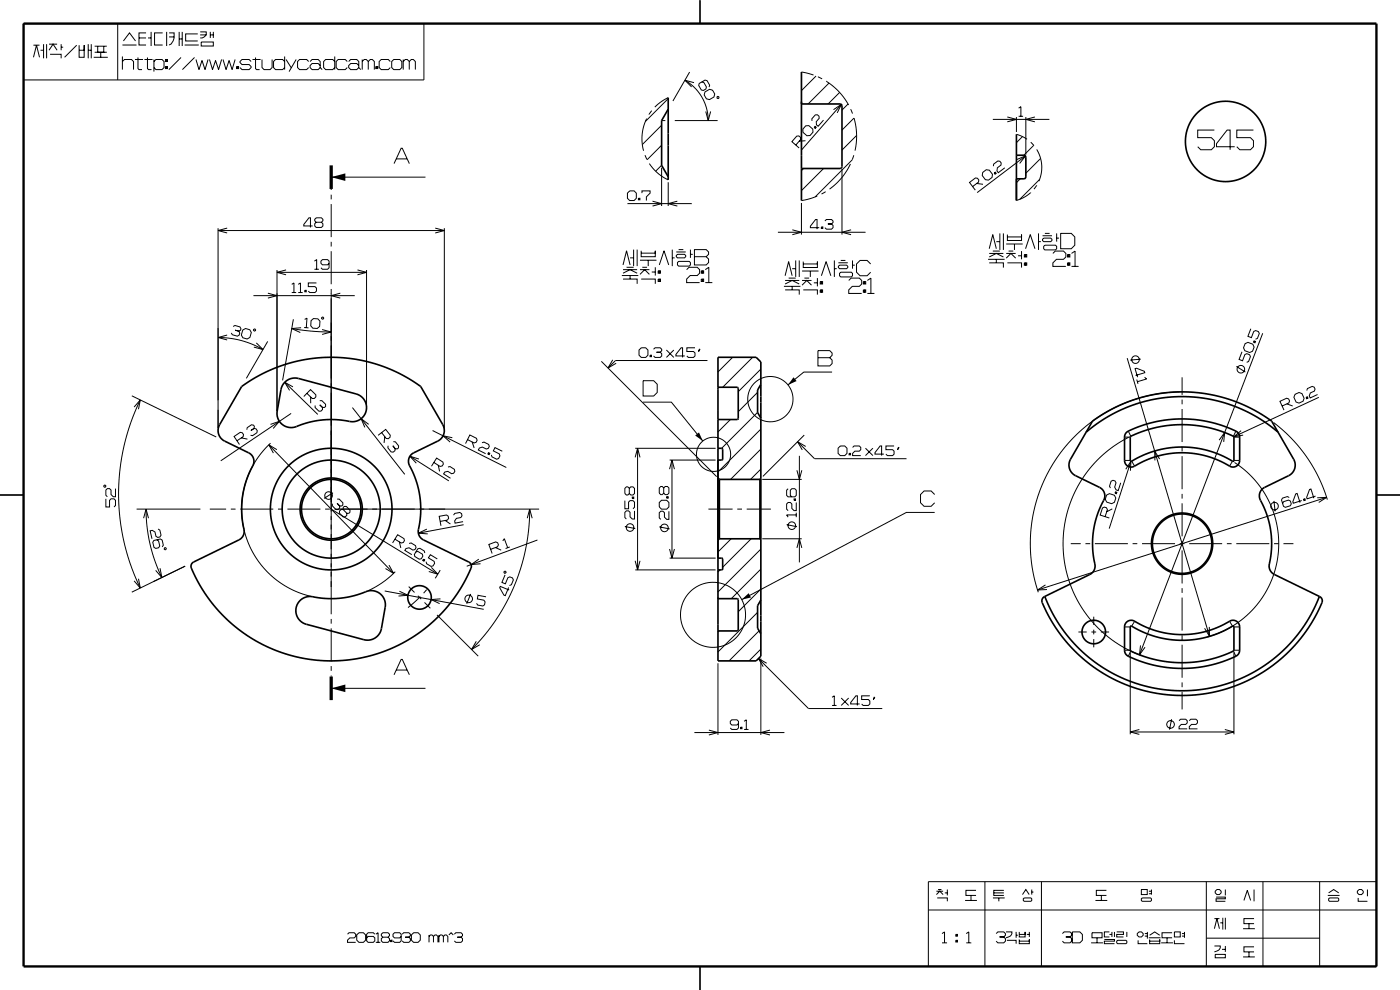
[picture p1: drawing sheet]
<svg xmlns="http://www.w3.org/2000/svg" width="297mm" height="210mm" viewBox="0 0 297 210" stroke-linecap="round" stroke-linejoin="round" font-family="sans-serif">
<g fill="none" stroke="#000" stroke-width=".21">
<path d="M5 5h84.9v12h-84.9zM7.1 12.2l.6-2.6 .7 2.6M7.1 9.6h1.3M8.6 10.7h.6M9.2 9.4v3M9.9 9.4v3M10.4 10.7l.9-1.3 .8 1.3M10.4 9.4h1.7M10.6 11.5h2.4v.9M13 9.4v1.3M13 10h.4M16.3 9.6l-2.6 2.6"/>
<path d="M16.8 9.6v2.6h1.1v-2.6v1.1h-1.1M18.7 10.7h.7M18.7 9.4v3M19.4 9.4v3M19.9 12.2h3M20.1 9.8h2.6M20.1 11.1h2.6M20.7 9.8v1.3h1.3v-1.3M21.4 11.1v1.1M25 5v12M26 13l.4-.4h1.5l.4 .4v1.8M26 9.5h3"/>
<path d="M26 12v2.8M26.2 8.7l1.3-1.7 1.3 1.7M28.6 12.6h1.7M29.3 12.2v2.3l.2 .3h.6M29.5 8.1h1.5M30.6 12.6h1.8M31 7h-1.5v2.5h1.5M31.3 12.2v2.3l.2 .3h.6M31.4 8.1h.7M32.1 6.8v3M32.7 13l.4-.4h1.3l.4 .4v1.3l-.4 .5h-1.3l-.4-.5M32.7 12.6v2.6"/>
<path d="M34.5 7h-1.7v2.5h1.7M35.1 14.1h.4v.4h-.4zM35.1 12.6h.4v.4h-.4zM35.3 12.6v.4M35.3 14.1v.4M35.4 6.8v3M35.9 7h1a2.26 2.26 0 0 1-1 2.5M35.9 7.8h1M38 6.8v3M38 8.3h.7M38.4 12.2l-2.6 2.6M38.7 6.8v3"/>
<path d="M39.2 9.5h3M41.3 12.2l-2.6 2.6M41.6 12.6l.6 2.2 .7-2 .6 2 .6-2.2M42 7.2h-2.6v1.5h2.6M42.5 6.8h1.3a1.12 1.12 0 0 1-1.3 1.3M42.5 7.4h1.3M42.7 8.9h2.6v.9h-2.6zM44.4 12.6l.7 2.2 .6-2 .7 2 .6-2.2M44.6 6.8v1.3M44.6 7.4h.7M45.3 6.8v1.3M47.3 12.6l.7 2.2 .6-2 .6 2 .7-2.2"/>
<path d="M50.2 14.1h.4v.4h-.4zM50.4 14.1v.4M53.3 13l-.5-.4h-1.5l-.4 .4v.3l.4 .4h1.5l.5 .4v.2l-.5 .5h-1.5l-.4-.5M53.6 12.6h1.7M54.2 12.2v2.3l.2 .3h.7M55.6 12.6v1.7l.4 .5h1.3l.4-.5v-1.7M60.4 13l-.4-.4h-1.5l-.5 .4v1.3l.5 .5h1.5l.4-.5M60.4 12v2.8M60.7 12.6l1.1 1.7M62.8 12.6l-1.5 2.6M65.5 13l-.4-.4h-1.5l-.5 .4v1.3l.5 .5h1.5l.4-.5M65.8 13l.4-.4h1.3l.4 .4v1.3l.5 .5"/>
<path d="M67.9 13.9l-.4-.4h-1.3l-.4 .4v.4l.4 .5h1.3l.4-.5M71 13l-.4-.4h-1.5l-.4 .4v1.3l.4 .5h1.5l.4-.5M71 12v2.8M73.7 13l-.5-.4h-1.5l-.4 .4v1.3l.4 .5h1.5l.5-.5M74 13l.4-.4h1.3l.4 .4v1.3l.4 .5M76.1 13.9l-.4-.4h-1.3l-.4 .4v.4l.4 .5h1.3l.4-.5M76.8 13l.5-.4h.4l.4 .4v1.8M76.8 12.6v2.2M78.1 13l.5-.4h.4l.4 .4v1.8M79.7 14.1h.4v.4h-.4zM79.9 14.1v.4M82.8 13l-.4-.4h-1.5l-.5 .4v1.3l.5 .5h1.5l.4-.5"/>
<path d="M83.5 12.6h1.3l.4 .4v1.3l-.4 .5h-1.3l-.4-.5v-1.3zM85.5 13l.5-.4h.4l.4 .4v1.8M85.5 12.6v2.2M86.8 13l.5-.4h.4l.4 .4v1.8M145.3 17a9.9 9.9 0 0 1 4.9 8.6M146.3 15.3l-3.5 6.1M147.2 17.5l-1.9-.5 1.4 1.4M148.9 17.4l.4 .1 .6 1-.2 .4-.5 .3-.4-.1-.6-1 .1-.4 1.3-.7 .4 .1 .5 1-.1 .4M149.6 19.5l.9-.6 .7 .2 .4 .8-.1 .7-1 .5-.6-.1-.5-.9zM170 15.3l2.6 .6M173.1 16.1l-3.1 3.1M173.5 16.3l.9 .4"/>
<path d="M175.3 17.2l1.4 1.1 1.3 1.1 1.1 1.4 .9 1.5M175.9 17.6l-4.5 4.5M178.1 19.6l-2.4 2.5M70.3 37.6h20M83.6 34.7l1.5-3.2h.2l1.5 3.2M84.1 33.7h2.2M136.8 32.9l.5 .9M137.2 25.2a9.6 9.6 0 0 0-.7 6.8M137.8 34.7a9.6 9.6 0 0 0 4 3.5M138.3 23.5l-.6 .8M140.4 35.1l-1.3 1.2M140.4 30.8l-3.1 3.1"/>
<path d="M140.4 26.6l-4.1 4.1M140.4 25.6h.7M140.4 35.6v8.1M141.8 20.7l-1.6 .9-1.3 1.1M141.8 37.9l-.2 .2M141.8 20.9l-4.9 4.9M141.8 38.7v5M143.1 25.6h9.1M149.7 23.6l.5 2 .6-2M152.1 20.5h.4v.3l-.3 .1zM168.8 30.8l1.1-1.2-.1-.5-.3-.3-.5 .1-1 1.1 1.5 1.4M170.5 35.7l-.5 .5"/>
<path d="M170.9 29.9h-1.4M170.9 26.7l.7-.1 .8 .8 .1 .6-.7 .7-.6 .1-.8-.7-.1-.7zM172.8 26.9l.3 .2M172.9 26.8l.3 .2-.3 .2-.2-.2zM174.7 25.5l-1.1 1.3-.4-.3v-.7l.6-.7v-.4l-.4-.4-.4 .1-.8 .8 .1 .4M174.7 35.7l-4.7 4.7M176.8 23.3l1.7-1.1-.9 1.7M178.5 22.2l-8.5 9.6M178.6 27.6l2.6-2.6 .3 1.5 .2 2v1.7l-.3 1.8M178.6 35.8v14M179.9 22.1l-1.3 1.3M180.4 34.8l-.8 1.5-1.1 1.4-1.2 1.3-1.3 1.1"/>
<path d="M180.5 23.2l.4 .9M181.1 32.9l-.3 1-7.9 7.9M181.7 28.7l-3.1 3.1M206.3 39.6l1.3-1v-.4l-.2-.4h-.5l-1.2 .9 1.2 1.6M207.2 38.9l1.3 .2M208.5 36.6l.7-.6 .7 .1 .6 .9v.6l-.8 .6-.7-.1-.6-.9zM210.6 25.3h12M210.7 35.3l.1-.5 .9-.7 .4 .1 .3 .4-.1 .4-.7 .6-.1 .7 .3 .3 1.4-1M210.9 36.7l.2-.2 .2 .3-.2 .2zM211 36.6l.2 .3M213.7 24.8l1.9 .5-1.9 .5M215.6 28.5l1.2 .4 1.1 .6"/>
<path d="M215.6 24.8v3.2M215.7 33.8l1.8-.7-1.2 1.6M216.1 22.9l.5-.3v2.1M216.1 24.7h.9M216.4 37.9l-.8 .8M216.9 29l-1.3 1.3M217.5 33.1l-10.2 7.8M217.6 24.8v8M218.7 30.2l.7 .7M219.3 30.8l-2.1 2.1M219.6 24.8l-2 .5 2 .5M219.9 39.3l-.5 .8"/>
<path d="M219.9 31.7a7.2 7.2 0 0 1 .5 6.7M220.5 38.1l-4.2 4.2M220.8 33.6l-3.2 3.1M257.6 27.6h-3.5v1.6h2.9l.6 .6v1.3l-.6 .7h-2.3l-.6-.7M261.9 31.1h-3.8v-.6l2.2-2.9h.7v4.2M265.9 27.6h-3.5v1.6h2.9l.6 .6v1.3l-.6 .7h-2.3l-.6-.7M46.3 48.4v42.4M46.3 48.9h48M48.2 48.4l-1.9 .5 1.9 .5M58.8 57.3v29.9M58.8 57.8h19M60.7 57.3l-1.9 .5 1.9 .5"/>
<path d="M66.3 47.9h-1.9v-.3l1.1-1.4h.4v2M66.7 55.4l.5-.3v2M66.7 57.1h.9M66.8 46.5l.3-.3h1.1l.3 .3v.3l-.3 .3h-1.1l-.3-.3zM67.1 47.1l-.3 .4v.4l.3 .3h1.1l.3-.3v-.4l-.3-.4M69.8 55.9l-.3 .3h-1.1l-.3-.3v-.5l.3-.3h1.1l.3 .3v1.4l-.3 .3h-1.1l-.3-.3M70.3 40.1v.2M70.3 41.3v1M70.3 43.3v7M70.3 51.3v1M70.3 53.3v7M75.8 57.3l2 .5-2 .5"/>
<path d="M77.8 57.3v28.7M92.3 48.4l2 .5-2 .5M94.3 48.4v42.4M131.9 58.4h3.5M132.2 56.2l.7-3 .8 3M132.2 59.2h3v1M132.2 58l1.5-.8 1.5 .8M132.2 57.2h3M132.9 56.7h1.5M133.1 43.2h13.7M133.6 40.5h.9l.5 .5v1.1l-.5 .4h-.9l-.5-.4v-1.1zM133.7 54.7h.7"/>
<path d="M133.7 58.4v.8M134.4 52.9v3.6M135.2 52.9v3.6M135.4 42.1h.3v.3h-.3zM135.6 42.1v.3M135.8 58.2l1-1 1 1M135.8 55.2h3.5M135.8 57.2h2M136 53.2v1.3h3v-1.3v.5h-3M136 59.2h3v1M136.2 41v-.5h1.7v.5l-.8 .8v.7M136.3 56.7h1"/>
<path d="M137.5 55.2v1.3M138.3 57.7h.7M138.4 42.7l2 .5-2 .5M139 56.7v1.7M139.6 59.2h.5v.5h-.5zM139.6 57.4h.5v.6h-.5zM139.9 56.2l1-3 1 3M139.9 57.4v.6M139.9 59.2v.5M142.6 54.7h.5M142.6 52.9v3.6M143.5 54.2l.2-.2h1.5l.3 .2v.3l-.3 .2h-1.5l-.2-.2z"/>
<path d="M143.5 53.4h2M143.7 42.7l-1.9 .5 1.9 .5M144 55.4h2.2l.3 .3v.5l-.3 .3h-2.2l-.3-.3v-.5zM144 52.9h1M145.7 57.2l.5-.5h1.7l.5 .5v.8l-.5 .4h-1.5l-.7 .8v.8h2.7M146.5 52.9v1.8M146.5 54h.5M147.3 54.5h2.5l.5-.5v-.6l-.5-.5h-2.5v3.3h2.5l.5-.5v-.8l-.5-.4M148.8 59.2h.5v.5h-.5zM148.8 57.4h.5v.6h-.5zM149 57.4v.6M149 59.2v.5"/>
<path d="M149.6 57.2l.8-.5v3.3M149.6 60h1.5M165 49.3h18.6M166.6 58.5l.7-3 .8 3M166.6 59.5h3M167.3 59h1.5M168.1 57h.7M168.1 48.8l1.9 .5-1.9 .5M168.8 55.2v3.5M169.6 55.2v3.5M170 43v6.8M170.2 57.5h3.5"/>
<path d="M170.2 59.5h2M170.4 55.5v1.2h3v-1.2v.5h-3M170.7 59h1M171.9 57.5v1.2M172.7 60h.7M173.4 41.6l-1.7 .6-1.7 .3M173.4 59v1.7M173.8 48.3h-1.9v-.3l1.1-1.4h.3v2M174 59.7h.5v.5h-.5zM174.2 48.1h.4v.4h-.4zM174.3 58.5l1-3 1 3M174.3 59.7v.5"/>
<path d="M174.4 48.1v.4M175 46.9l.3-.3h1.1l.3 .3v.3l-.3 .3h-.8h.8l.3 .3v.5l-.3 .3h-1.1l-.3-.3M175.2 40.7l-.9 .5M177 55.2v3.5M177 57h.5M177.9 55.7h2M178.1 58l.3-.3h2.2l.3 .3v.5l-.3 .2h-2.2l-.3-.2zM178.1 56.2h1.5l.3 .3v.2l-.3 .3h-1.5l-.2-.3v-.2zM178.4 55.2h1M180.1 59.5l.5-.5h1.7l.5 .5v.7l-.5 .5h-1.5l-.7 .8v.7h2.7M180.6 48.8l-2 .5 2 .5M180.9 55.2v1.8"/>
<path d="M180.9 56.2h.5M183.2 59.7h.5v.5h-.5zM183.4 59.7v.5M184 59.5l.8-.5v3.2M184.7 56l-.7-.8h-1.5l-.8 .8v1.7l.8 .8h1.5l.7-.8M209.6 55h3.5M209.9 52.8l.7-3 .8 3M209.9 55.8h3v1M209.9 54.5l1.5-.7 1.5 .7M209.9 53.8h3M210.6 53.3h1.5M211.4 51.3h.7"/>
<path d="M211.4 55v.8M212.1 49.5v3.5M212.9 49.5v3.5M213.5 54.8l1-1 1 1M213.5 51.8h3.5M213.5 53.8h2M213.7 49.8v1.2h3v-1.2v.5h-3M213.7 55.8h3v1M214 53.3h1M215.2 51.8v1.2M216 54.3h.7M216.7 53.3v1.7"/>
<path d="M217.3 55.8h.5v.5h-.5zM217.3 54h.5v.5h-.5zM217.6 52.8l1-3 1 3M217.6 54v.5M217.6 55.8v.5M218.7 40.8l-1.5 1.1-1.6 .6M220.3 51.3h.5M220.3 49.5v3.5M221.2 50h2M221.4 52.3l.3-.3h2.2l.3 .3v.5l-.3 .2h-2.2l-.3-.2zM221.4 50.5h1.5l.3 .3v.2l-.3 .3h-1.5l-.2-.3v-.2zM221.7 49.5h1"/>
<path d="M223.4 53.8l.5-.5h1.7l.5 .5v.7l-.5 .5h-1.5l-.7 .8v.7h2.7M224.2 49.5v1.8M224.2 50.5h.5M225 49.5h2.3l.7 .8v1.7l-.7 .8h-2.3zM226.5 55.8h.5v.5h-.5zM226.5 54h.5v.5h-.5zM226.7 54v.5M226.7 55.8v.5M227.3 53.8l.8-.5v3.2M227.3 56.5h1.5M46.3 71.6l2.7 .2 2.2 .4 2.4 .8 2.2 1.1M48.2 71.1l-1.9 .5 1.9 .5"/>
<path d="M49.5 69.3l.4-.3 1 .3 .2 .4-.1 .3-.4 .3-.7-.3 .7 .3 .3 .3-.2 .5-.4 .2-1-.3-.2-.4M51.5 70l.6-.3 .9 .2 .3 .6-.3 1.1-.6 .3-.9-.3-.3-.5zM53.8 62.7h21.5M53.8 69.9l.3-.1 .1 .3-.3 .1zM54.4 72.7l1.4 1.4-1.9-.5M56.8 72.4l-4.5 7.9M56.8 62.2l2 .5-2 .5M61.9 69.7l4 .5 4.4 .2M61.9 60.3l.5-.3v2.1M61.9 62.1h.9M62.2 67.7l-2.3 13M63.3 62.1h.9"/>
<path d="M63.3 60.3l.4-.3v2.1M63.9 69.5l-2 .2 1.8 .8M64.5 69.5h1M64.6 67.8l.5-.3-.1 2M64.7 61.6h.3v.3h-.3zM64.8 61.6v.3M66 68l.5-.4h.9l.5 .5-.1 1.1-.5 .5-.9-.1-.5-.5zM67.1 60h-1.7v.8h1.4l.3 .3v.6l-.3 .4h-1.1l-.3-.4M68.2 67.4l.3-.1 .2 .3-.3 .1zM68.3 69.9l2 .5-2 .5M70.3 61.3v69M72.2 62.2l-1.9 .5 1.9 .5"/>
<path d="M127.6 76.6l24.4 24.5M130 76.3l-1 1.8 1.7-1M136 73.8h1l.5 .4v1.1l-.5 .5h-1l-.4-.5v-1.1zM137.9 75.3h.3v.4h-.3zM138 75.3v.4M138.6 74.1l.4-.3h1.1l.3 .3v.3l-.3 .3h-.8h.8l.3 .3v.5l-.3 .3h-1.1l-.4-.3M141.4 74.2l1.5 1.6M142.9 74.2l-1.5 1.6M145.3 75.5h-1.9v-.3l1.1-1.4h.3v2M147.4 73.8h-1.7v.8h1.4l.3 .3v.6l-.3 .3h-1.1l-.3-.3M148.4 74.1h.1l-.3 .5zM150.1 76.5h-19.5l-1.6 1.6"/>
<path d="M155.4 75.8l-3.1 3.1M159.7 75.8l-6.4 6.3M161.4 78.3l-4.8 4.8M166.3 60.7h3.5M166.6 61.5h3v1M166.6 60.2l1.5-.7 1.5 .7M168.1 60.7v.8M170.2 60.5l1-1 1 1M170.4 61.5h3v1M173.5 75.9h2.5l.5-.5v-.5l-.5-.5h-2.5v3.2h2.5l.5-.5v-.7l-.5-.5M174 61.5h.5v.5h-.5zM174.3 61.5v.5"/>
<path d="M176.5 78.9h-6l-3.3 2.7M183.2 61.5h.5v.5h-.5zM183.4 61.5v.5M184 62.2h1.5M239.1 76l17.5 59M240.9 79.6l2-.5-.1-.3-1.7-.7-.3 .1 .5 1.8M242 76.2l-2.2 .2M262.3 77.7l1.9 1.2M263.5 74.6l-.6 1.6 .7 .3 .5-1.3 .4-.2 .6 .2 .2 .5-.4 1-.4 .2M264.1 72.9l.6-.3 1.1 .4 .2 .6-.3 .9-.6 .3-1-.4-.3-.6zM265.4 69.7l-.7 1.6 .8 .3 .5-1.3 .4-.2 .6 .2 .2 .4-.4 1.1-.4 .2M266 72.5l.3 .1"/>
<path d="M266 72.3l.3 .1-.1 .3-.3-.1zM267.9 70.7l-26.2 68.2M28 84l17.9 8.7M28.4 86.3l1.4-1.5-.4 2M29.8 84.8l-2.1 4.9-1.4 4.8-.9 5.1-.2 4.8 .2 5.2 .9 5.4 1.4 4.8 2.1 4.9M50.3 93.5l1.3-.9 .1-.4-.3-.4-.4-.1-1.3 .9 1.1 1.7M51.2 92.9l1.3 .2M52.4 91.2v-.5l1-.6 .4 .1 .2 .2-.1 .5-.7 .4 .7-.4 .4 .1 .3 .4-.1 .4-.9 .6-.5-.1M57 94.4l26.5 27.2M57.4 90l1.9-.6-1.3 1.5M57.4 94l-1.9 2-1.4 2.1-1.2 2.2-.8 2.1-.6 2.4-.2 2.7 .1 2.8 .5 2.4 .8 2.6 1.2 2.3 1.5 2.2 1.7 1.9 1.9 1.6 2.3 1.5 2.5 1.1 2.1 .6M58.7 95.4l-1.7-1 1 1.7"/>
<path d="M60.4 81.1l7 6.8M61.8 87.7l-15 10.1M62.2 82.1l-1.8-1 1 1.7M65.1 83.4l1.1 1.1h.5l.3-.3v-.5l-1.1-1.1-1.5 1.5M65.9 84.2v1.3M67.8 85h.5l.8 .8v.4l-.2 .2h-.5l-.6-.5 .6 .5v.5l-.3 .3h-.5l-.7-.7-.1-.5M74.8 86.5l11.1 14.1M78.2 90l-1.6-1.2 .8 1.9M81 91.8l.9 1.2 .5 .1 .3-.3 .1-.5-1-1.2-1.6 1.2M81.6 92.6l-.1 1.4M83.4 93.7h.5l.7 .9-.1 .4-.2 .2h-.5l-.5-.6 .5 .6v.4l-.4 .3h-.4l-.7-.9v-.5M87 96.8l8.2 5.2"/>
<path d="M88.9 97.4l-1.9-.6 1.3 1.4M91.8 91.3l15.6 7.9M92 98.1l1.4 .8 .4-.1 .3-.4-.1-.4-1.4-.8-1.1 1.7M93 98.7l.3 1.3M95 99.1l.5-.1 .9 .6 .1 .4-.3 .4-.4 .1-.8-.5-.6 .1-.3 .4 1.5 1M96 92.8l-2-.4 1.5 1.4M99.2 93.3l1.4 .7 .4-.2 .2-.4-.1-.4-1.4-.7-.9 1.8M100.2 93.7l.4 1.3M102.3 93.9l.4-.1 1 .5 .1 .4-.2 .4-.4 .2-.9-.5-.6 .2-.2 .5 1.5 .7M103.6 96l.3 .2-.1 .2-.3-.1zM103.8 96.1l-.2 .3M106.6 95.7l-1.6-.8-.3 .7 1.2 .7 .2 .4-.3 .6-.4 .1-1-.5-.2-.4"/>
<path d="M134.7 97l.6-1.9 .5 1.9M134.8 95.1h17M135.3 95.1v25.8M136.4 80.8h2.3l.7 .7v1.8l-.7 .7h-2.3zM136.4 85.3h6l6.7 8.3M142 99.5l.6-1.9 .5 1.9M142.1 97.6h9.7M142.6 97.6v20.8M155 89l-2.7 2.6M160.7 87.5l-7.6 7.6M160.7 83.2l-4.1 4.1M161.4 99.5l-2.2 2.2"/>
<path d="M161.4 95.3l-6.4 6.4M161.4 91l-9.1 9.1M169.1 99.8l.5 1.9 .5-1.9M169.2 93.7l3.6 3.6h19.5M169.6 96.7v22.6M170.6 92.3l-8.7 8.7M170.9 94.7l-1.7-1 1 1.7M178.3 94.6h.9l.5 .5v1.1l-.5 .4h-.9l-.5-.4v-1.1zM180.1 96.2h.3v.3h-.3zM180.3 96.2v.3M180.9 94.9l.3-.3h1.1l.3 .3v.5l-.3 .3h-1l-.4 .5v.4h1.7M183.6 95.1l1.6 1.5"/>
<path d="M185.2 95.1l-1.6 1.5M187.5 96.3h-1.9v-.3l1.1-1.4h.3v2M189.7 94.6h-1.8v.8h1.5l.3 .3v.6l-.3 .3h-1.1l-.4-.3M190.6 94.9h.1l-.3 .5zM238.6 92.7h1.2M238.6 97.7h1.2M238.8 99.5l1.1-1.6-.1 2M239.4 91.5l.5 1M239.4 92.8l-3 1.7-2.9 2.4-2.5 2.8-2 2.8-1.7 3.4-1 3.3-.7 3.7v4l.5 3.7 1 3.4 1.5 3.4 2 3.2 2.7 2.9 2.7 2.3 2.7 1.7 3.5 1.6M240 97.7l-4.7 14.4M240.1 97.8l.6 1.1M241.2 80.5l.2 .9"/>
<path d="M242.8 80l.4 .4-1.9 .6M246 97.4l-1-1.7v2M250.3 83.1l-4 .3-3.2 .7-3.6 1.1-3.6 1.6-3.5 2.1-2.7 2.1-2.9 2.8-2.3 2.9-2 3.2-1.7 3.6-1.2 3.6-.7 3.4-.3 3.5 .1 4.2 .5 3.5 1.1 3.9M250.8 80v3.8M250.8 84.8v1M250.8 86.8v7M250.8 94.8v1M250.8 96.8v7M258.6 93.4l1.2-1.7-.2 2M261.5 97.8l-.7 1.1M261.8 92.7h1.2M261.8 97.7h1.2"/>
<path d="M261.9 98.1l2.4 1.8 2.1 2.1 1.8 2.5 1.3 2.4 1 2.8 .6 2.9 .2 3-.3 2.8-.6 2.9-1 2.6-1.3 2.4-1.9 2.6-2 1.9-2.4 1.8-2.9 1.5-2.8 1M262.2 91.5l-.5 1M263.3 91.4l-1.5 1.2 1.9-.3M270.2 89.6l3.7 3.4 3.2 3.8 2.7 4.5 1.8 4.7M272 86.1l1.4-.6 .2-.4-.2-.5-.4-.1-1.5 .6 .9 1.9M273 85.7l1.2 .4M274.7 83.7l.9-.4 .6 .2 .5 1-.3 .6-.8 .4-.6-.2-.5-1zM277.1 84.3l.2-.1 .2 .3-.3 .1zM277.2 84.2l.1 .3M277.2 82.8l.2-.4 1-.4 .4 .1 .2 .4-.2 .5-.8 .4-.3 .6 .2 .4 1.6-.7M279.8 84.3l-18.2 8.4M22.2 102.9l.3 .2-.2 .2-.3-.1z"/>
<path d="M22.5 105.8v1.7h.7v-1.4l.4-.3h.6l.3 .3v1.1l-.3 .3M24.5 103.6v1.8h-.5l-.4-.5v-.9l-.4-.4h-.4l-.3 .4v1.1l.3 .3M29 108h13.5M30.5 109.9l.5-1.9 .5 1.9M31 108l.2 3.5 .6 3.7 1 3.6 1.5 3.7M33.3 114.5l.3 .2 .3 1.1-.3 .4-.6 .1-.3-.2-.3-1.1 .2-.4 1.4-.3 .4 .3 .2 1-.2 .4M33.5 112.2l.4 .3 .3 1-.3 .4-.4 .1-.4-.2-.2-.9-.6-.4-.4 .1 .3 1.7M34.9 116.2l.3 .1v.3l-.3-.1zM44.5 108h3.5M49 108h1M51 108h7M59 108h1"/>
<path d="M61 108h7M69 108h1M70.3 108l22.6 13.8M70.6 104.5l-1.8 1.2M71 108h43.4M71.5 105.9h.5l.7 .8v.4l-.2 .2h-.4l-.6-.5 .6 .5v.5l-.4 .3h-.4l-.8-.8v-.4M72.8 108.1h-.4l-.4 .3v.5l.8 .7 .4 .1 .4-.4v-.4M72.8 107.6l.2-.2h.5l.7 .8v.5l-.2 .2h-.4l-.8-.8zM82.5 119.9l1 1.7-1.7-1M83.8 114.4l1.3 .8 .5-.1 .2-.4-.1-.5-1.3-.8-1.1 1.8M84.7 114.9l.3 1.3M86.8 115.3l.4-.1 1 .5 .1 .5-.3 .4-.4 .1-.8-.5-.7 .2-.2 .4 1.5 .9"/>
<path d="M88.2 117.1l.5-.1 .9 .5 .1 .5-.3 .5-.5 .1-.9-.5-.1-.5 .7-1.2 .5-.1 .9 .6 .1 .4M89.8 118.6l.3 .2-.2 .2-.2-.1zM90 118.7l-.2 .3M90.6 112.2l-1.8 .9 1.9 .2M92.8 118.6l-1.5-.9-.4 .6 1.2 .8 .1 .4-.3 .5-.5 .1-.9-.5-.1-.5M93.4 110.6l1.5-.3 .3-.3-.1-.5-.4-.3-1.5 .3 .3 2M94.5 110.4l1.1 .8M96.2 109.3l.3-.4 1.1-.2 .3 .3 .1 .4-.2 .4-1 .2-.4 .5 .1 .5 1.7-.3M98.4 111.3l-9.6 1.8M101.6 118.6l-1.7 1.2 2-.2M104.1 116.5l1.5-.5 .1-.4-.1-.5-.4-.2-1.5 .6 .7 1.9M105.1 116.1l1.2 .6"/>
<path d="M106.7 114.7l.3-.4 .7 1.9M108.1 116l-.8 .4M111.9 109.9l.5-1.9 .5 1.9M112.4 108l-.2 3.8-.6 4.2-.9 3.9-1.5 4.2-1.9 3.9-2.2 3.6-2.5 3.4-2.6 2.8M114 114.6l-15 5.5M132.6 106.2v1.7h.7v-1.4l.4-.3h.6l.3 .3v1.1l-.3 .3M132.6 103.6l.3-.3h.3l.3 .3v1.1l-.3 .3h-.3l-.3-.3zM132.6 111.7l2.2 .4M133.5 103.6l.3-.3h.5l.3 .3v1.1l-.3 .3h-.5l-.3-.3M134.1 105.4h.3v.4h-.3zM134.1 105.6h.3M134.6 108.4v1.7h-.5l-.4-.5v-.9l-.4-.3h-.4l-.3 .3v1.1l.3 .3"/>
<path d="M134.7 119l.6 1.9 .5-1.9M139.9 106.6l.4-.5h1.1l.5 .5v.9l-.5 .5h-1.1l-.4-.5zM139.9 111.8l2.2 .4M140.2 103.2h.3l.3 .3v1.1l-.3 .3h-.3l-.3-.3v-1.1zM140.8 103.5l.3-.3h.5l.3 .3v1.1l-.3 .3h-.5l-.3-.3M141.4 105.4h.3v.3h-.3zM141.4 105.5h.3M141.9 108.4v1.8h-.5l-.4-.5v-.9l-.4-.4h-.4l-.3 .4v1.1l.3 .3M142 116.5l.6 1.9 .5-1.9M142.1 118.4h9.7M150.3 108h5.1M155.1 114.3l-2.8 2.8"/>
<path d="M156.4 108h1M158.4 108h5.1M159.4 114.3l-6.1 6M161.4 116.5l-9.1 9.1M161.7 114.3h8.4M161.7 101.7h8.4M166.9 111.3l2.2 .4M167.2 103.7l-.3 .3v1.1l.3 .3h1.4l.3-.3v-1.1l-.3-.3h-.6l-.3 .3v1.1l.3 .3M168.5 105.8h.3v.4h-.3zM168.5 106h.3M168.9 106.6v1.7h-.4l-.5-.5v-.9l-.3-.3h-.5l-.3 .3v1.1l.3 .3M168.9 109.2h-2l.3 .5"/>
<path d="M168.9 108.8v.9M169.1 116.2l.5-1.9 .5 1.9M198.3 104.9l-.8-.8h-1.5l-.7 .8v1.7l.7 .8h1.5l.8-.8M198.3 108.7h-6l-34.9 18.5M227.2 115.3h2.1M230.3 115.3h1M232.3 115.3h7M234.4 109.6l.5-1.5-.2-.4-.4-.1-.4 .2-.5 1.5 1.9 .6M234.8 105l.6-.3 1 .4 .3 .5-.3 .9-.6 .3-1-.3-.3-.6zM236 107.9l-1.2 .6M236.6 104.5l.3 .1M236.6 104.3l.3 .1-.1 .3-.3-.1z"/>
<path d="M237.8 102.4l-.6 1.7-.4-.2-.3-.6 .3-.9-.2-.4-.5-.1-.4 .2-.3 1 .2 .4M240.3 115.3h1M242.3 115.3h7M250.3 115.3h1M250.8 104.8v1M250.8 106.8v7M250.8 114.8v1M250.8 116.8v7M252.3 115.3h7M260.3 115.3h1M262.3 115.3h7M270.3 106.2l.2 2.3"/>
<path d="M270.3 115.3h1M272.3 115.3h2.1M273.5 105.5l-.4-.2-1 .4-.2 .4 .4 1.3 .4 .2 1-.3 .2-.4-.2-.6-.4-.2-1 .3-.2 .4M276.2 106.2l-1.8 .6-.1-.3 .6-1.7 .3-.1 .6 1.9M276.5 105.9l.3-.1 .1 .3-.3 .1zM276.7 105.8l.1 .3M279.1 105.2l-1.8 .6-.1-.3 .6-1.7 .3-.1 .6 2M279.4 105.6l2-.1-1.6 1.1M281.4 105.5l-61.3 19.7M29.4 122.8l.4 1.9-1.4-1.5M34 120.5l.3 2-1.3-1.5M39.3 120.1l-11.3 5.5"/>
<path d="M70.3 131.3v1M70.3 133.3v7M81.6 125.4l21 3.9M83.8 121.3l-2.7 2.3-3 1.7M84.7 125.4l1.8 .9-2 .1M86.7 124.4l1.2 1.3M88.6 126.4l.8 .7M89.2 126.6l-2.6 2.3M90.1 127.8l1.2 1.2M90.5 125.1l-.6 .7M91.5 120.3l1.4 1.5-1.9-.6M92.7 130.4l8.8 8.8"/>
<path d="M93.4 120.9l-1.1 1.8M93.5 127l-2 .2 1.8 .8M99.8 126l-.8 2.1M101 136l-1 1.8 1.8-1M103.1 126.6l-1.7-.3-.1 .8 1.4 .2 .2 .4-.1 .6-.4 .2-1.1-.2-.2-.3M107 121.2h.3v.3l-.3 .1zM107.1 121.9l-.6 1.6 .7 .3 .5-1.3 .5-.1 .5 .2 .2 .4-.4 1-.4 .2M107.9 124.6l-.7 1.8-.3-.2-.9-1.5 .1-.3 1.9 .8M134.8 120.9h17M152.5 133.8l-.2 .3M152.8 120.9l-.5 .4M160.7 129.9l-8.4 8.4"/>
<path d="M160.9 139.7l10.6 10.6h15.7M161 133.8l-6.3 6.4M161.4 137.7l-2.5 2.5M161.4 125l-4.8 4.8M161.4 120.7l-6.3 6.3M161.4 139.7v16.2M221.8 124.1l-1.7 1.1 2-.1M228.8 134.1h1.7M231.5 134.1h1M232 130.8v1.8M232 133.6v1M232 135.6v1.7"/>
<path d="M233.5 134.1h1.8M238.6 133h1.2M238.6 137.9h1.2M239.8 138.4v17.4M239.9 138.1l-.5 1.1M240.7 131.8l-.6 1M241.9 136.9l-.2 2 1.2-1.6M250.8 124.8v1M250.8 126.8v7M250.8 134.8v1M250.8 136.8v7M256.5 133l.1 2-1.1-1.7"/>
<path d="M260.8 131.8l.7 1M261.7 138.1l.5 1.1M261.8 138.4v17.4M261.8 133h1.2M261.8 137.9h1.2M70.3 141.3v1M70.3 143.3v.2M70.3 146h20M83.6 143.1l1.5-3.2h.2l1.5 3.2M84.1 142.1h2.2M147.3 155.4h19.1M150.4 154.9l1.9 .5-1.9 .5"/>
<path d="M152.3 140.7v15.2M156.7 153.5l-.4 .3h-1.1l-.3-.3v-.5l.3-.3h1.1l.4 .3v1.4l-.4 .3h-1.1l-.3-.3M157.1 154.3h.3v.3h-.3zM157.3 154.3v.3M157.9 153l.4-.3v2M157.9 154.7h.9M162.6 140.7l-1.7-1 1 1.7M163.3 154.9l-1.9 .5 1.9 .5M176.5 147.9l.5-.3v2M176.5 149.6h1M178.5 148.1l1.5 1.5M180 148.1l-1.5 1.5"/>
<path d="M182.4 149.3h-1.9v-.3l1.1-1.4h.3v2M184.5 147.6h-1.7v.8h1.4l.3 .3v.6l-.3 .3h-1.1l-.3-.3M185.4 147.9h.2l-.3 .5zM239.8 155.3h22M241.7 154.7l-1.9 .6 1.9 .5M248.5 152.6l-.4 2.2M250.1 152.9l.3-.3h1.1l.4 .3v.5l-.4 .3h-.9l-.5 .4v.5h1.8M250.8 144.8v1M250.8 146.8v3.7M252.3 152.9l.3-.3h1.1l.3 .3v.5l-.3 .3h-.9l-.5 .4v.5h1.7M259.8 154.7l2 .6-2 .5M73.7 198.2l.3-.3h1.1l.4 .3v.4l-.4 .4h-.9l-.5 .4v.5h1.8"/>
<path d="M76.1 197.9h1l.5 .4v1.1l-.5 .5h-1l-.4-.5v-1.1zM79.5 198.2l-.3-.3h-1.1l-.3 .3v1.4l.3 .3h1.1l.3-.3v-.6l-.3-.4h-1.1l-.3 .4M79.7 198.2l.5-.3v2M79.7 199.9h1M81.2 197.9h1.1l.3 .3v.3l-.3 .3h-1.1l-.3-.3v-.3zM81.2 198.8l-.3 .3v.5l.3 .3h1.1l.3-.3v-.5l-.3-.3M82.8 199.4h.4v.3h-.4zM83 199.4v.3M85.1 198.6l-.3 .4h-1.1l-.3-.4v-.4l.3-.3h1.1l.3 .3v1.4l-.3 .3h-1.1l-.3-.3M85.3 198.2l.3-.3h1.1l.4 .3v.3l-.4 .3h-.7h.7l.4 .3v.5l-.4 .3h-1.1l-.3-.3M87.7 197.9h1l.5 .4v1.1l-.5 .5h-1l-.4-.5v-1.1zM91 198.6l.3-.3h.3l.4 .3v1.3"/>
<path d="M91 198.3v1.6M92 198.6l.3-.3h.3l.3 .3v1.3M93.1 198.6l.3-.3h.3l.4 .3v1.3M93.1 198.3v1.6M94.1 198.6l.3-.3h.3l.3 .3v1.3M95.2 198.3l.5-.4 .5 .4M96.4 198.2l.3-.3h1.1l.3 .3v.3l-.3 .3h-.8h.8l.3 .3v.5l-.3 .3h-1.1l-.3-.3M196.9 187h95.1v18h-95.1zM196.9 193h95.1M198.6 189.8l.8-.8 .7 .8M198.6 189h1.5M198.8 190.5h2.2v.7"/>
<path d="M199 188.7h.7M199.8 198l.6-.3v2.3M200.4 189.4h.6M201 188.7v1.2M202.8 199.5h.3v.3h-.3zM202.8 198.2h.3v.4h-.3zM202.9 198.2v.4M202.9 199.5v.3M204.7 191h2.5M205 198l.5-.3v2.3M206 189.9v1.1M207.1 188.9h-2.2v1h2.2"/>
<path d="M208.9 187v18M210.6 190.5h2.5M210.8 189.4h2.2M211.3 198l.4-.3h1.2l.4 .3v.4l-.4 .3h-.9h.9l.4 .4v.5l-.4 .4h-1.2l-.4-.4M211.9 190.5v.7M213 188.9h-2.2v1h2.2M213.4 197.7h1.3a1.16 1.16 0 0 1-1.3 1.2M213.6 199.5h2v.7M215.6 197.7v1.2M215.6 198.4h.3M216.2 199.3v.9h2.2v-.9v.3h-2.2M216.2 197.7v1h1.3v-1v.5h-1.3"/>
<path d="M216.9 189.8l.7-1.1 .7 1.1M217.1 190.7l.2-.2h1.4l.2 .2v.3l-.2 .2h-1.4l-.2-.2zM217.8 198.2h.6M218.4 197.7v1M218.9 189.2h.3M218.9 188.7v1.1M220.9 187v18M225.4 198l.3-.3h1.3l.4 .3v.4l-.4 .3h-.9h.9l.4 .4v.5l-.4 .4h-1.3l-.3-.4M227.5 197.7h1.6l.5 .5v1.3l-.5 .5h-1.6zM231.7 197.9h2.1v1h-2.1zM232.4 191h2.5M232.7 198.9v1.1"/>
<path d="M233.6 189.9v1.1M234.3 199.3h2.1v.3h-2.1v.6h2.1M234.7 188.9h-2.1v1h2.1M235.4 197.7h-1.1v1h1.1M235.4 198.2h.5M235.9 197.7v1M236.4 197.7v1M236.9 199.6l.2-.1h1.8l.1 .1v.4l-.1 .2h-1.8l-.2-.2zM236.9 197.7h1.4v.5h-1.4v.5h1.4M239 197.7v1M241.3 198l.3-.3h.6l.3 .3v.4l-.3 .3h-.6l-.3-.3zM241.4 199.5v.7h2"/>
<path d="M242.1 188.7h1.3v1.1h-1.3zM242.3 190.5h1.8l.2 .2v.3l-.2 .2h-1.8l-.2-.2v-.3zM242.9 198h.5M242.9 198.6h.5M243.4 197.7v1.4M243.7 198.9h2.5M243.7 189h.6M243.7 189.6h.6M243.9 199.3v.9h2.1v-.9v.3h-2.1M243.9 198.4l1.1-.7 1 .7M244.3 188.7v1.1M247.6 198.9v1.1"/>
<path d="M248.7 197.9h-2.2v1h2.2M249.1 199.5v.7h2.2M249.1 197.7h1.3v1h-1.3zM250.7 198h.6M250.7 198.6h.6M251.3 197.7v1.2M255.9 199h24.1M255.9 187v18M257.6 197l.6-2.1 .5 2.1M257.6 194.9h1.1M258 190.3h1.9v.4h-1.9v.5h1.9M258.2 188.7h.5l.4 .3v.4l-.4 .4h-.5l-.4-.4v-.4z"/>
<path d="M258.9 195.8h.5M259.4 194.7v2.5M259.9 188.7v1.2M259.9 194.7v2.5M263.7 197h2.5M263.9 191l.7-2.1 .7 2.1M265 195.9v1.1M266 194.9h-2.1v1h2.1M266 188.7v2.5M267.9 187v18M280 187v18M281.7 189.9h2.5"/>
<path d="M281.9 189.4l1-.7 1.1 .7M282 190.5h1.8l.2 .2v.3l-.2 .2h-1.8l-.1-.2v-.3zM288.1 190.5v.7h2M288.3 188.7h.5l.4 .3v.4l-.4 .4h-.5l-.3-.4v-.4zM290.1 188.7v1.4M199.8 200h1.1M205 200h1.1M231.5 200h2.5M246.3 200h2.5M257.6 200.7h1.3a1.17 1.17 0 0 1-1.3 1.2M257.8 202.4h2.1v.8h-2.1zM259.2 201.4h.7"/>
<path d="M259.9 200.7v1.2M263.7 203h2.5M265 201.9v1.1M266 200.8h-2.1v1.1h2.1"/>
<circle cx="240.9" cy="76.3" r=".81"/>
<circle cx="263.2" cy="78.3" r=".81"/>
<circle cx="151.4" cy="96.4" r="3.6"/>
<circle cx="163.4" cy="84.7" r="4.8"/>
<circle cx="69.7" cy="105.1" r=".81"/>
<circle cx="133.7" cy="111.9" r=".8"/>
<circle cx="141" cy="112" r=".81"/>
<circle cx="168" cy="111.5" r=".81"/>
<circle cx="270.4" cy="107.4" r=".81"/>
<circle cx="99.4" cy="127" r=".81"/>
<circle cx="151.3" cy="130.4" r="6.9"/>
<circle cx="248.3" cy="153.7" r=".81"/>
</g>
<g fill="none" stroke="#000" stroke-width=".35">
<path d="M148.5 0v5M170 15.3v27.2M141.8 20.7v17.5M141.8 23.2l-1.4 2.4v9.5l1.4 2.4M170 22.1h8.2l.4 .1v.3v12.8l-.1 .3-.3 .1h-8.2M215.6 32.9l1.8 .1 .2 .3v4.4l-.4 .2h-1.6M215.6 28.5v14M152.3 75.8h8.1l1 1v62.4l-1 1h-8.1zM51.3 82l2.8-1.9 2.7-1.3 3.2-1.3 3.4-1 3.2-.5 3.5-.2 3.2 .1 3.2 .5 3.4 .9 3.3 1.2 2.9 1.5 3.2 2 4.6 8.1a2.5 2.5 0 0 1-1 3.5l-5.3 2.6a2.15 2.15 0 0 0-.4 3.2l1.1 2.8 .8 3.1 .2 3.3-.4 2.9a2.24 2.24 0 0 0 .9 3l9.7 4.7a1.23 1.23 0 0 1 .1 2l-2.1 3.9-2.6 3.6-3.2 3.3-3.7 2.9-4.2 2.3-4.2 1.6-4.6 1-4.5 .4-4.7-.3-4.2-.9-4.4-1.6-4.2-2.2-3.8-2.9-3.2-3.1-2.9-3.8-2.2-4.2a1.3 1.3 0 0 1 .2-2l9.8-4.8a2.41 2.41 0 0 0 .7-3l-.3-3 .2-3.2 .7-3.2 1.2-2.7a2.09 2.09 0 0 0-.7-3.2l-5.1-2.6a2.5 2.5 0 0 1-1-3.4zM60.4 81.1a2.99 2.99 0 0 1 2.9-.8l12.2 3.3a3 3 0 0 1 2.1 4 3 3 0 0 1-4.2 1.7l-2.2-.3h-2l-2.3 .3-1.9 .4a10.4 10.4 0 0 1-3.7 1 3 3 0 0 1-2.5-3.5l.9-4.8zM152.3 82.1h4.1l.2 .3v6.5l-.2 .1h-4.1M152.3 95.1h.8l.2 .2v2.2l-1 .1"/>
<path d="M161.4 81.5l-.7 1.2v4.8l.7 1.2M230.4 91.7l2.3-1.8 2.3-1.5 2.4-1.3 2.5-1 2.7-.9 2.6-.6 2.5-.3 2.8-.2 3 .1 2.7 .4 2.7 .6 2.6 .8 2.7 1.2 2.3 1.2 2.5 1.6 2.1 1.7M239 91.7l2.3-1.1 2.8-.9 3.2-.6 2.8-.2 3.2 .1 2.7 .4 2.9 .8 2.6 .9a1.78 1.78 0 0 1 1.5 1.6v5a1.48 1.48 0 0 1-1 1.3 1.48 1.48 0 0 1-1.6-.4l-2.2-1.1-2.2-.7-2.2-.5-2.7-.3-2.2 .1-2.7 .5-2.7 .8-2.2 1.1a1.54 1.54 0 0 1-1.7 .5 1.54 1.54 0 0 1-1-1.3v-5.1zM239.9 92.5l4.2-1.5 4.2-.8 4-.1 4.2 .6 2.4 .7 2.8 1.1 .1 .2v5l-.3 .1-2.7-1.3-2.8-1-2.7-.5-2.8-.2-2.7 .2-2.7 .6-2.1 .8-3.1 1.4-.1-.1v-5zM0 105h5M152.3 118.4h.8l.2 .2v2.2l-1 .1M152.3 101.4l.3 .3M152.6 114.3h8.6M152.6 101.7v12.6M152.6 101.7h8.6M152.6 114.3l-.3 .3M161.2 114.3l.2 .2"/>
<path d="M161.2 101.7v12.6M161.4 101.5l-.2 .2M292 105h5M63.6 127.4a3.5 3.5 0 0 1 3.8-.6l3.9 .2 2.3-.3 1.9-.5a10.4 10.4 0 0 1 3.7-.9 3 3 0 0 1 2.5 3.5l-.8 4.5a3 3 0 0 1-3.7 2.4l-12.2-3.3a3 3 0 0 1-1.4-5zM152.3 127h4.1l.2 .2v6.6h-4.3M161.4 127.3l-.7 1.2v4.7l.7 1.3M221.7 126.5l2 4.3 2.6 3.9 3.1 3.3 3.7 3 3.9 2.3 4.4 1.8 4.8 1.1 4.5 .3 4.5-.3 4.6-1 4.5-1.7 4.1-2.4 3.5-2.8 3.2-3.5 2.7-3.9 2.1-4.4M221.7 126.5a1.13 1.13 0 0 0-.4 1.8l2.1 4 2.6 3.6 3.1 3.3 4 3 4.1 2.3 4.2 1.6 4.7 1.1 4.4 .3 4.8-.3 4.4-.9 4.2-1.6 4-2.1 3.6-2.6 3.4-3.3 2.7-3.6 2.5-4.4a1.7 1.7 0 0 0 .1-2l-.3-.2M221.7 126.5l9.5-4.6a2.32 2.32 0 0 0 .9-3.2l-.3-3 .2-3.2 .7-3.1 1.1-2.6a2.18 2.18 0 0 0-.5-3.4l-5.1-2.5a2.5 2.5 0 0 1-1.1-3.5l4.7-8.1 2.2-1.4 3.7-2 4-1.5 4.4-.9 4.5-.4 4.5 .3 4.1 .9 4.1 1.3 4.2 2.2 2.3 1.5 4.6 8.1a2.49 2.49 0 0 1-1 3.5l-5.1 2.5a2.14 2.14 0 0 0-.6 3.3l1.2 3 .7 3 .2 3-.4 3.2a2.23 2.23 0 0 0 1 3l9.5 4.6M238.9 132.1a1.67 1.67 0 0 1 2.5 .1l2 .9 2.6 .9 2.4 .5 2.5 .1 2.5-.2 2.2-.4 2.4-.8 2.3-1.1a1.54 1.54 0 0 1 1.6-.5 1.54 1.54 0 0 1 1.1 1.4v4.9a2.06 2.06 0 0 1-1.8 1.8l-2.6 .9-2.9 .7-2.5 .4-2.7 .1-3-.2-2.5-.4-2.6-.8-2.4-.9a1.78 1.78 0 0 1-1.4-1.6v-4.9zM239.9 132.8l3.1 1.5 2.3 .8 2.7 .5 2.8 .2 2.7-.2 2.7-.5 2.6-.9 2.9-1.4 .1 .2v4.9l-1.3 .7-2.6 .9-4.4 .9-4.2 .1-4.5-.6-2.4-.7-2.5-1.1-.1-.2zM148.5 205v5"/>
<circle cx="260" cy="30" r="8.5"/>
<circle cx="70.3" cy="108" r="10.4"/>
<circle cx="70.3" cy="108" r="6.3"/>
<circle cx="70.3" cy="108" r="6.6"/>
<circle cx="70.3" cy="108" r="12.9"/>
<circle cx="250.8" cy="115.3" r="6.3"/>
<circle cx="250.8" cy="115.3" r="6.5"/>
<circle cx="89" cy="126.7" r="2.5"/>
<circle cx="232" cy="134.1" r="2.5"/>
</g>
<path d="M5 5h287v200h-287z" fill="none" stroke="#000" stroke-width=".5"/>
<path d="M70.3 35.1v5M70.3 143.5v5" fill="none" stroke="#000" stroke-width=".7" stroke-linecap="butt"/>
<g fill="#000">
<path d="M70.3 37.6l3-.8v1.6z" fill-rule="evenodd"/>
<path d="M147.5 92.4l.8-.7 .8 1.9z" fill-rule="evenodd"/>
<path d="M168.3 80l.7 .8-1.8 .8z" fill-rule="evenodd"/>
<path d="M157.4 127.2l1.4-1.4 .5 .9z" fill-rule="evenodd"/>
<path d="M70.3 146l3-.8v1.6z" fill-rule="evenodd"/>
</g>
</svg>
